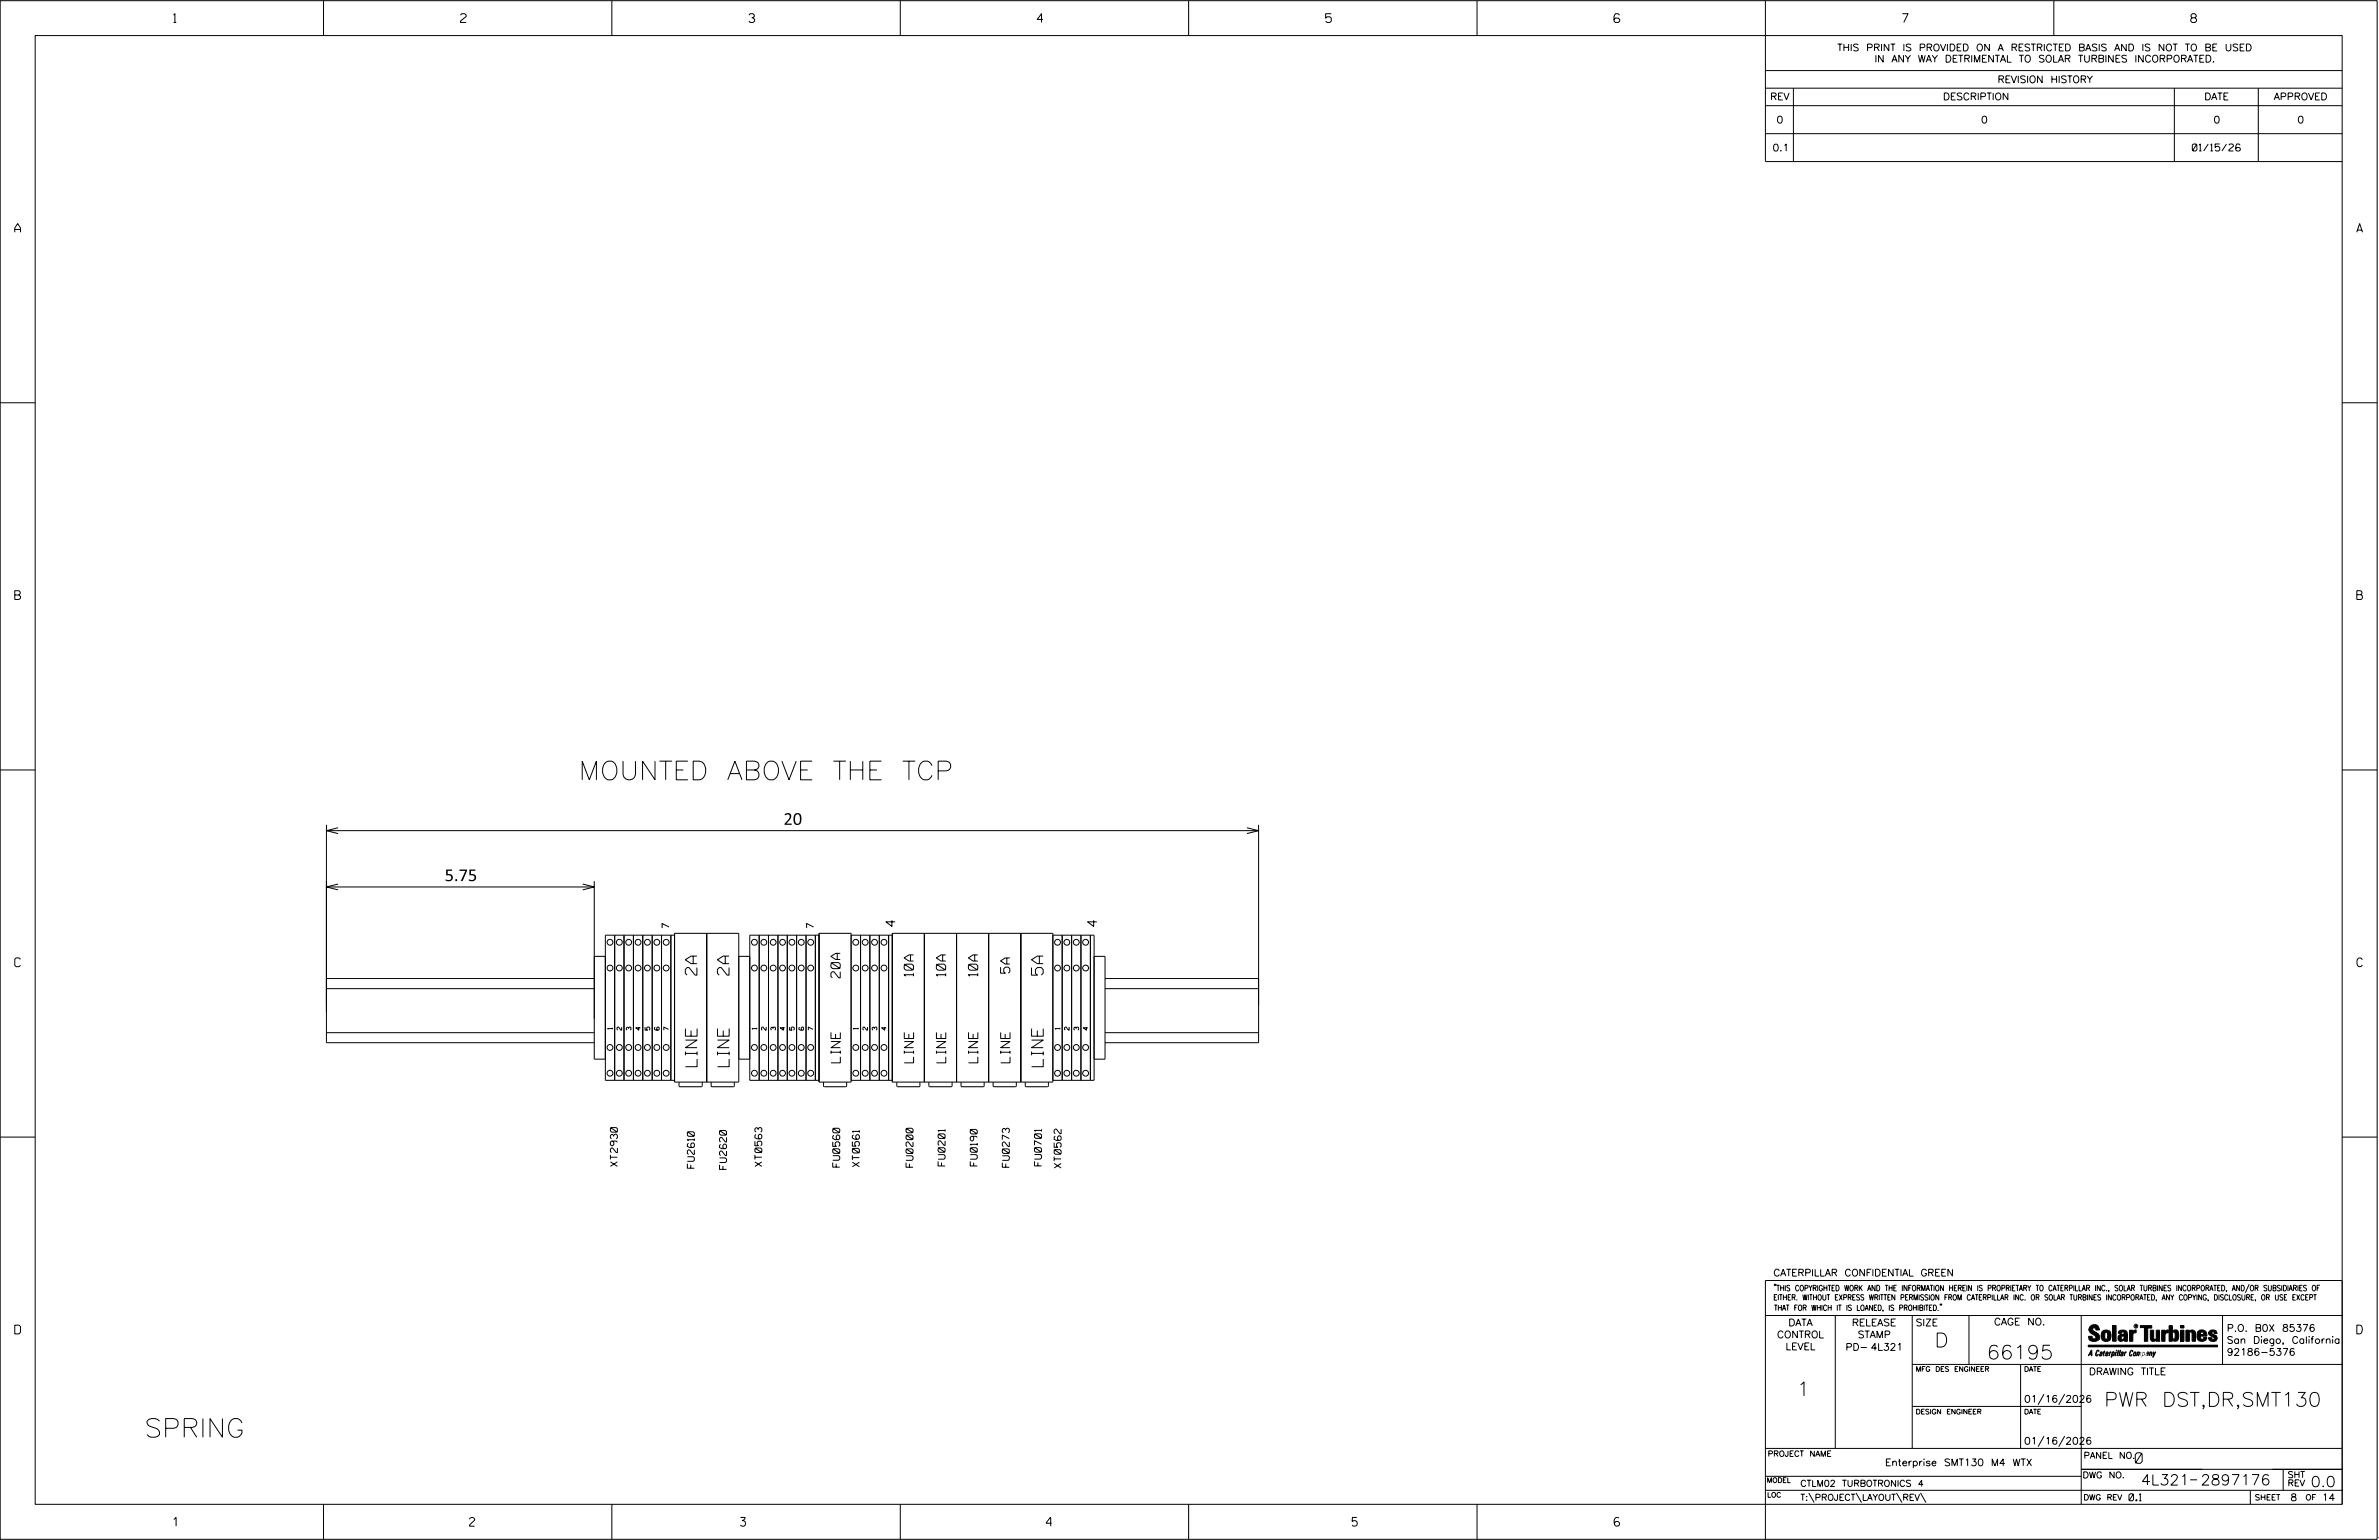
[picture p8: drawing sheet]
<svg xmlns="http://www.w3.org/2000/svg" width="864mm" height="559mm" viewBox="0 0 864 559" stroke-linecap="round" stroke-linejoin="round" font-family="sans-serif">
<defs><g id="words">
<g font-size="6.8">
<text x="210.1" y="283">MOUNTED ABOVE THE TCP</text>
<text x="52.4" y="521.5">SPRING</text>
</g>
<g font-size="5.1">
<text x="702.3" y="488.8">D</text>
<text x="721.2" y="493.2">66195</text>
<text x="652.2" y="506.5">1</text>
<text x="763.8" y="510.3">PWR DST,DR,SMT130</text>
</g>
<g font-size="4.2">
<text x="284.4" y="299.3">20</text>
<text x="161.4" y="319.7">5.75</text>
<text x="253" y="353.8" transform="rotate(-90 253 353.8)">2A</text>
<text x="264.7" y="353.8" transform="rotate(-90 264.7 353.8)">2A</text>
<text x="378.7" y="353.8" transform="rotate(-90 378.7 353.8)">5A</text>
<text x="253" y="387.1" transform="rotate(-90 253 387.1)">LINE</text>
<text x="264.7" y="387.1" transform="rotate(-90 264.7 387.1)">LINE</text>
<text x="378.7" y="387.1" transform="rotate(-90 378.7 387.1)">LINE</text>
</g>
<g font-size="3.8">
<text x="775.1" y="531">0</text>
<text x="777.2" y="538.9">4L321</text>
<text x="798.8" y="538.9">2897176</text>
<text x="838.8" y="539.5">0.0</text>
</g>
<g font-size="3.4">
<text x="325" y="336.2" transform="rotate(-90 325 336.2)">4</text>
<text x="398.2" y="336.2" transform="rotate(-90 398.2 336.2)">4</text>
<text x="366.6" y="353.1" transform="rotate(-90 366.6 353.1)">5A</text>
<text x="305" y="354.8" transform="rotate(-90 305 354.8)">20A</text>
<text x="331.6" y="354.2" transform="rotate(-90 331.6 354.2)">10A</text>
<text x="343.3" y="354.2" transform="rotate(-90 343.3 354.2)">10A</text>
<text x="354.9" y="354.2" transform="rotate(-90 354.9 354.2)">10A</text>
<text x="305.1" y="385.7" transform="rotate(-90 305.1 385.7)">LINE</text>
<text x="331.7" y="385.7" transform="rotate(-90 331.7 385.7)">LINE</text>
<text x="343.3" y="385.7" transform="rotate(-90 343.3 385.7)">LINE</text>
<text x="355" y="385.7" transform="rotate(-90 355 385.7)">LINE</text>
<text x="366.6" y="385.7" transform="rotate(-90 366.6 385.7)">LINE</text>
</g>
<g font-size="3.2">
<text x="63" y="8.2">1</text>
<text x="167.2" y="8.2">2</text>
<text x="271.8" y="8.2">3</text>
<text x="376.5" y="8.2">4</text>
<text x="481.2" y="8.2">5</text>
<text x="690.6" y="8.2">7</text>
<text x="795.3" y="8.2">8</text>
<text x="5.4" y="84.3">A</text>
<text x="855.5" y="84.3">A</text>
<text x="5.4" y="217.5">B</text>
<text x="855.6" y="217.5">B</text>
<text x="5.4" y="350.8">C</text>
<text x="855.6" y="350.8">C</text>
<text x="5.4" y="484">D</text>
<text x="855.6" y="484">D</text>
<text x="62.8" y="553.8">1</text>
<text x="170.4" y="553.8">2</text>
<text x="268.8" y="553.8">3</text>
<text x="379.8" y="553.8">4</text>
<text x="490.8" y="553.8">5</text>
<text x="585.9" y="553.8">6</text>
</g>
<g font-size="2.5">
<text x="666.9" y="18.5">THIS PRINT IS PROVIDED ON A RESTRICTED BASIS AND IS NOT TO BE USED</text>
<text x="680.5" y="22.6">IN ANY WAY DETRIMENTAL TO SOLAR TURBINES INCORPORATED.</text>
<text x="725.1" y="30">REVISION HISTORY</text>
<text x="642.6" y="36.3">REV</text>
<text x="705.3" y="36.3">DESCRIPTION</text>
<text x="800.2" y="36.3">DATE</text>
<text x="825.4" y="36.3">APPROVED</text>
<text x="644.9" y="44.7">0</text>
<text x="719.1" y="44.7">0</text>
<text x="803.5" y="44.7">0</text>
<text x="834" y="44.7">0</text>
<text x="643.5" y="54.8">0.1</text>
<text x="795.8" y="54.8">01/15/26</text>
<text x="242.9" y="336.8" transform="rotate(-90 242.9 336.8)">7</text>
<text x="295.3" y="336.8" transform="rotate(-90 295.3 336.8)">7</text>
<text x="224.1" y="423.2" transform="rotate(-90 224.1 423.2)">XT2930</text>
<text x="252.1" y="423.9" transform="rotate(-90 252.1 423.9)">FU2610</text>
<text x="263.7" y="424.3" transform="rotate(-90 263.7 424.3)">FU2620</text>
<text x="276.6" y="423.2" transform="rotate(-90 276.6 423.2)">XT0563</text>
<text x="304.8" y="423.5" transform="rotate(-90 304.8 423.5)">FU0560</text>
<text x="311.9" y="423.4" transform="rotate(-90 311.9 423.4)">XT0561</text>
<text x="331.4" y="423.5" transform="rotate(-90 331.4 423.5)">FU0200</text>
<text x="343.1" y="423.1" transform="rotate(-90 343.1 423.1)">FU0201</text>
<text x="354.7" y="423.1" transform="rotate(-90 354.7 423.1)">FU0190</text>
<text x="366.4" y="423.5" transform="rotate(-90 366.4 423.5)">FU0273</text>
<text x="378.1" y="423.1" transform="rotate(-90 378.1 423.1)">FU0701</text>
<text x="385.2" y="423.8" transform="rotate(-90 385.2 423.8)">XT0562</text>
<text x="643.8" y="463">CATERPILLAR CONFIDENTIAL GREEN</text>
<text x="645.1" y="485.5">CONTROL</text>
<text x="649.2" y="481.1">DATA</text>
<text x="672.3" y="481.1">RELEASE</text>
<text x="674.4" y="485.5">STAMP</text>
<text x="695.4" y="481.1">SIZE</text>
<text x="723.8" y="480.8">CAGE NO.</text>
<text x="808.4" y="483.1">P.O. B0X 85376</text>
<text x="648.2" y="489.8">LEVEL</text>
<text x="669.9" y="490">PD- 4L321</text>
<text x="808.4" y="487.5">San Diego, California</text>
<text x="808.4" y="491.8">92186-5376</text>
<text x="758.3" y="498.9">DRAWING TITLE</text>
<text x="734.8" y="508.9">01/16/2026</text>
<text x="734.8" y="524.1">01/16/2026</text>
<text x="684.3" y="531.9">Enterprise SMT130 M4 WTX</text>
<text x="772.8" y="544.6">0.1</text>
<text x="831.4" y="544.6">8</text>
<text x="842.9" y="544.6">14</text>
</g>
<g font-size="2.3">
<text x="756.4" y="529.2">PANEL NO.</text>
<text x="653.5" y="539.4">CTLM02 TURBOTRONICS 4</text>
<text x="756" y="536.3">DWG NO.</text>
<text x="830.4" y="539.3">REV</text>
<text x="830.4" y="536.2">SHT</text>
<text x="653.5" y="544.5">T:\PROJECT\LAYOUT\REV\</text>
</g>
<g font-size="2">
<text x="643.8" y="468.4">&quot;THIS COPYRIGHTED WORK AND THE INFORMATION HEREIN IS PROPRIETARY TO CATERPILLAR INC., SOLAR TURBINES INCORPORATED, AND/OR SUBSIDIARIES OF</text>
<text x="643.8" y="471.8">EITHER. WITHOUT EXPRESS WRITTEN PERMISSION FROM CATERPILLAR INC. OR SOLAR TURBINES INCORPORATED, ANY COPYING, DISCLOSURE, OR USE EXCEPT</text>
<text x="644" y="475.6">THAT FOR WHICH IT IS LOANED, IS PROHIBITED.&quot;</text>
<text x="641.7" y="528.5">PROJECT NAME</text>
<text x="756.3" y="544.3">DWG REV</text>
<text x="818.5" y="544.3">SHEET</text>
<text x="836.9" y="544.3">OF</text>
</g>
<g font-size="1.8">
<text x="695.4" y="497.6">MFG DES ENGINEER</text>
<text x="734.8" y="497.6">DATE</text>
<text x="695.4" y="513.1">DESIGN ENGINEER</text>
<text x="734.8" y="513.1">DATE</text>
<text x="641.3" y="538">MODEL</text>
<text x="641.5" y="543.3">LOC</text>
</g>
<g font-size="1.7">
<text x="222.3" y="373.5" transform="rotate(-90 222.3 373.5)">1</text>
<text x="225.7" y="373.8" transform="rotate(-90 225.7 373.8)">2</text>
<text x="229.1" y="373.8" transform="rotate(-90 229.1 373.8)">3</text>
<text x="232.5" y="373.8" transform="rotate(-90 232.5 373.8)">4</text>
<text x="235.9" y="373.8" transform="rotate(-90 235.9 373.8)">5</text>
<text x="239.3" y="373.8" transform="rotate(-90 239.3 373.8)">6</text>
<text x="242.7" y="373.8" transform="rotate(-90 242.7 373.8)">7</text>
<text x="274.7" y="373.5" transform="rotate(-90 274.7 373.5)">1</text>
<text x="278.1" y="373.8" transform="rotate(-90 278.1 373.8)">2</text>
<text x="281.5" y="373.8" transform="rotate(-90 281.5 373.8)">3</text>
<text x="284.9" y="373.8" transform="rotate(-90 284.9 373.8)">4</text>
<text x="288.3" y="373.8" transform="rotate(-90 288.3 373.8)">5</text>
<text x="295.1" y="373.8" transform="rotate(-90 295.1 373.8)">7</text>
<text x="311.5" y="373.5" transform="rotate(-90 311.5 373.5)">1</text>
<text x="314.9" y="373.8" transform="rotate(-90 314.9 373.8)">2</text>
<text x="318.3" y="373.8" transform="rotate(-90 318.3 373.8)">3</text>
<text x="321.7" y="373.8" transform="rotate(-90 321.7 373.8)">4</text>
<text x="384.7" y="373.5" transform="rotate(-90 384.7 373.5)">1</text>
<text x="388.1" y="373.8" transform="rotate(-90 388.1 373.8)">2</text>
<text x="391.5" y="373.8" transform="rotate(-90 391.5 373.8)">3</text>
<text x="394.9" y="373.8" transform="rotate(-90 394.9 373.8)">4</text>
</g>
<text font-size=".9" x="775.1" y="481.7">R</text>
</g></defs>
<g fill="none" stroke="#000" stroke-width=".36">
<path d="M.1 .2h862.8v558.4h-862.8zM12.8 12.9h837.4v533h-837.4zM117.4 .2v12.7M222.1 .2v12.7M326.8 .2v12.7M431.5 .2v12.7M536.2 .2v12.7M587.9 5.5l-.5-.5h-1l-.5 1v1.7l.5 .4h1l.6-.4v-.6l-.6-.5h-1l-.5 .5M640.9 .2v58.4h209.3M745.6 .2v12.7M640.9 25.6h209.3M640.9 32h209.3"/>
<path d="M640.9 38.3h209.3M651 32v26.6M789.3 32v26.6M819.8 32v26.6M640.9 48.5h209.3M.1 146.2h12.7M850.2 146.2h12.7M.1 279.4h12.7M850.2 279.4h12.7M118.5 299.3v79.1h97.2M456.9 299.3v79.1h-55.8M118.5 301.4h338.4"/>
<path d="M122.7 300.4l-4.2 1 4.2 1.1M215.7 319.7v64.6h4M452.6 300.4l4.3 1-4.3 1.1M118.5 321.8h97.2M122.7 320.8l-4.2 1 4.2 1.1M211.5 320.8l4.2 1-4.2 1.1M223.1 339.3v52.7M226.5 339.3v52.7M229.9 339.3v52.7M233.3 339.3v52.7M236.7 339.3v52.7M240.1 339.3v52.7"/>
<path d="M243.5 339.3v52.7M244.9 338.7h23.3v53.9h-23.3zM244.9 339.3h-25.2v52.7h25.2M256.5 338.7v53.9M275.6 339.3v52.7M279 339.3v52.7M282.4 339.3v52.7M285.8 339.3v52.7M289.2 339.3v52.7M292.6 339.3v52.7M296 339.3v52.7M297.3 338.7h11.7v53.9h-11.7z"/>
<path d="M297.3 339.3h-25.1v52.7h25.1M309 339.3h14.9M312.4 339.3v52.7M315.8 339.3v52.7M319.2 339.3v52.7M322.6 339.3v52.7M323.9 338.7h58.3v53.9h-58.3zM335.6 338.7v53.9M347.2 338.7v53.9M358.9 338.7v53.9M370.6 338.7v53.9M382.2 339.3h15v52.7h-15"/>
<path d="M385.6 339.3v52.7M389 339.3v52.7M392.4 339.3v52.7M395.8 339.3v52.7M118.5 355.1h97.2M118.5 358.7h97.2M215.7 347h4M268.2 347h4M397.2 347h3.9v37.3h-3.9M401.1 355.1h55.8M401.1 358.7h55.8M118.5 374.7h97.2"/>
<path d="M290.3 372.7l-.3 .8 .6 .3h.9l.2-.8-.2-.3-.6 .3 .2 .8M401.1 374.7h55.8M246.5 392.6v1.4l.3 .3h7.8l.3-.3v-1.4M258.2 392.6v1.4l.3 .3h7.7l.4-.3v-1.4M268.2 384.3h4M298.9 392.6v1.4l.4 .3h7.7l.3-.3v-1.4M309 392h14.9M325.5 392.6v1.4l.4 .3h7.7l.3-.3v-1.4M337.2 392.6v1.4l.3 .3h7.8l.3-.3v-1.4M348.9 392.6v1.4l.3 .3h7.7l.4-.3v-1.4M360.5 392.6v1.4l.4 .3h7.7l.3-.3v-1.4M372.2 392.6v1.4l.3 .3h7.7l.4-.3v-1.4"/>
<path d="M.1 412.6h12.7M850.2 412.6h12.7M640.9 477.3h209.3M644.2 466.1l-.1 .4M644.7 466.1l-.2 .4M666.2 477.3v48.3M694.2 477.3v48.3M704.4 473.3l-.1 .4M704.8 473.3l-.1 .4M714.8 477.3v17.8M755.5 477.3v68.6M806.8 477.3v17.8"/>
<path d="M816.5 466l-1.4 3.1M850.2 464.6h-209.3v94M850.2 464.8v81.1M694.2 495.1h156M733.5 495.1v30.5M758.6 481.4a2.02 2.02 0 0 1 3.1-.1l.5 1.3h-1.3l-.2-.6-.4-.2-.6 .1-.1 .4 .4 .7a2.46 2.46 0 0 1 2.2 2.9 2.83 2.83 0 0 1-3.8 .3l-.3-1.3h1.3l.2 .7 .6 .3 .5-.2 .2-.5-.4-.6-1.9-1.2-.4-.9zM759.2 491.3h-.7l.7-1.2v1.9h.2l-.1-2.1-1.3 2.1 .5-.5h.7M761.3 490l.3-.2 .4 .3-.1 .3-.3-.4-.4 .3-.3 1.6h.4l.4-.5-.3 .6-.4 .1-.3-.4zM762.6 490.6l.5-.1-.1 1.4h-.9a.74 .74 0 0 1 .9-.8l-.3 .7-.5 .1 .2-.5 .6-.2v-.5l-.7 .2zM763 483.2a2.17 2.17 0 0 1 3.1 0l.3 1.4-.3 1.5a2.17 2.17 0 0 1-3.1 0l-.3-1.5zM763.6 490.5l.4-.4 .2 .6h-.3l-.3 .9 .2 .4-.3-.1zM764.1 483.7l.5-.4 .4 .3v2.2l-.4 .2-.5-.2z"/>
<path d="M764.6 491.1l.6 .2v-.7l-.4-.1-.4 .6-.1 .8h.6M764.6 491.1l-.1 .8h.4M764.6 482.6v.8M764.8 490.7l.4 .1v.3h-.6zM765 491.5l-.1 .4zM766 490.5l-.5 1.5zM766 490.8l.4-.3-.4 .4M766.9 481h1.3v5.7h-1.3zM767 490.8l.5 .1-.3 .8-.4 .2zM767.3 490.5h-.5l-.5 2M767.3 490.5a.8 .8 0 0 1 .2 1 .8 .8 0 0 1-.9 .4l-.1 .6M767.3 490.5l-.1 .2"/>
<path d="M768.1 490.5l-.4 1.5zM768.2 489.9h.3l-.1 .2h-.2zM769 489.9l-.5 2.1zM769.7 489.9l-.6 2.1zM770.1 491.4l.5-.3-.5 .8zM770.4 491.9h.1M770.6 491.1l.1-.4-.7 .2 .1-.3 .6-.1 .2 .3-.5 1.1M770.6 491.1a.74 .74 0 0 0-.8 .8h.6M771 484.8h-.7l-.3 .6 .4 .7 .5-.3 .1-2.4h-.8l-.1 .4h-1.2a1.71 1.71 0 0 1 1.8-1.3 1.71 1.71 0 0 1 1.6 1.4v2.8h-1.1l-.1-.6M771 484.2l-1.5 .1a1.41 1.41 0 0 0 0 2.4l.5 .1 1.1-.7M771.2 486.1h-.1M771.4 490.5l.1 .3 .4-.3-.9 1.5z"/>
<path d="M771.5 490.8h.1M773 482.7h1.2v.5l.5-.5 .7-.1v1h-.6l-.5 .4-.1 2.7h-1.2zM773.3 490.3l.6-.4 .4 .2-.1 .4-.3-.4a1.28 1.28 0 0 0-.5 1.8l.6-.4-.1 .4-.8 .1zM774.7 490.8l.5-.3a.88 .88 0 0 1 .2 .9 .88 .88 0 0 1-.7 .7l-.2-.2zM774.8 490.9h.5l-.3 1h-.3l-.2-.2zM775.2 490.5l-.1 .2M776.8 481h4.3v.9h-1.5v4.8h-1.3M776.8 490.6l-.8 .2v-.3l-.4 1.5 .8-1.3v1.3l.3-1.2M779.3 491.1h.4M779.6 490.5h.3l-.3 1.4M779.6 490.7h.2l-.1 .4M779.7 491.1l-.1 .4"/>
<path d="M779.7 491.1l-.4 .2M780.1 492l.4-1.5 .1 .3 .3-.3 .3 .2-.3 1.3v-1.3l-.7 1.3M780.6 482.7h1.2v2.7l.1 .4 .4 .3 .4-.7v-2.7h1.2l.1 4h-1.3v-.5l-1.1 .6-.7-.3-.3-.7zM781.6 492.5l1-2-.8 1.3-.2-1.3-.2 2M784.7 482.7h1.2v.5l.5-.5 .7-.1v1h-.5l-.6 .4-.1 2.7h-1.2zM787.4 481h1.2v2a1.4 1.4 0 0 1 2.2 .2l.1 1.4-.4 1.9-1.5 .1-.4-.5v-1l.5 .9 .5-.3v-2.1l-.5-.4-.5 .7v2.8h-1.2zM791.5 482.7h1.3v4h-1.3zM791.5 481h1.3v.9h-1.3zM793.5 482.7h1.3v.4l.7-.5 1.1 .2 .4 .6v3.3h-1.2l-.3-3.4-.7 .2v3.2h-1.3zM794.8 483.1h.1M797.7 483.2a1.92 1.92 0 0 1 2.4-.5 1.92 1.92 0 0 1 1 2.1h-2.3v.8l.6 .5 .5-.3v-.5h1.2a1.83 1.83 0 0 1-2.1 1.4 1.83 1.83 0 0 1-1.5-2.1zM798.8 484.2v.6"/>
<path d="M799.1 483.4h.6l.2 .8h-1.1zM804.6 482.9a1.84 1.84 0 0 0-2.9 .8 3.3 3.3 0 0 0 2.2 1.9l-.5 .5-.4-.3-.1-.4h-1.2l.1 .6a1.92 1.92 0 0 0 2.9 .4M804.9 483.8h-1.2l-.2-.6-.5 .1-.1 .3 .1 .3 1.8 .9M805.1 488.1h-47.1v.6h47.1M694.2 510.3h61.3M742 505.8l-2.2 3.9M749.5 505.8l-2.2 3.9M640.9 525.6h209.2M640.9 535.7h114.6M742 521.1l-2.2 3.8M749.5 521.1l-2.2 3.8M755.5 533.2h94.7"/>
<path d="M795 537h2.6M828.8 533.2v7.6M117.4 545.9v12.7M222.1 545.9v12.7M326.8 545.9v12.7M431.5 545.9v12.7M536.2 545.9v12.7M640.9 540.8h209.3M656.6 541.7l2 3.5M673.8 541.7l1.9 3.5M688.4 541.7l2 3.5M697.2 541.7l1.9 3.5"/>
<path d="M816.9 541v4.9M863.5 558h.1"/>
<circle cx="221.4" cy="351.3" r="1.05"/>
<circle cx="221.4" cy="341.9" r="1.06"/>
<circle cx="224.8" cy="351.3" r="1.06"/>
<circle cx="224.8" cy="341.9" r="1.06"/>
<circle cx="228.2" cy="351.3" r="1.06"/>
<circle cx="228.2" cy="341.9" r="1.06"/>
<circle cx="231.6" cy="351.3" r="1.05"/>
<circle cx="231.6" cy="341.9" r="1.06"/>
<circle cx="235" cy="351.3" r="1.06"/>
<circle cx="235" cy="341.9" r="1.06"/>
<circle cx="238.4" cy="351.3" r="1.05"/>
<circle cx="238.4" cy="341.9" r="1.06"/>
<circle cx="241.8" cy="351.3" r="1.06"/>
<circle cx="241.8" cy="341.9" r="1.06"/>
<circle cx="273.9" cy="351.3" r="1.06"/>
<circle cx="273.9" cy="341.9" r="1.06"/>
<circle cx="277.3" cy="351.3" r="1.05"/>
<circle cx="277.3" cy="341.9" r="1.06"/>
<circle cx="280.7" cy="351.3" r="1.06"/>
<circle cx="280.7" cy="341.9" r="1.06"/>
<circle cx="284.1" cy="351.2" r="1.05"/>
<circle cx="284.1" cy="341.9" r="1.05"/>
<circle cx="287.5" cy="351.3" r="1.05"/>
<circle cx="287.5" cy="341.9" r="1.06"/>
<circle cx="290.9" cy="351.3" r="1.06"/>
<circle cx="290.9" cy="341.9" r="1.06"/>
<circle cx="294.3" cy="351.3" r="1.05"/>
<circle cx="294.3" cy="341.9" r="1.06"/>
<circle cx="310.7" cy="351.3" r="1.06"/>
<circle cx="310.7" cy="341.9" r="1.06"/>
<circle cx="314.1" cy="351.3" r="1.05"/>
<circle cx="314.1" cy="341.9" r="1.06"/>
<circle cx="317.5" cy="351.3" r="1.06"/>
<circle cx="317.5" cy="341.9" r="1.06"/>
<circle cx="320.9" cy="351.3" r="1.05"/>
<circle cx="320.9" cy="341.9" r="1.06"/>
<circle cx="383.9" cy="351.3" r="1.06"/>
<circle cx="383.9" cy="341.9" r="1.06"/>
<circle cx="387.3" cy="351.3" r="1.06"/>
<circle cx="387.3" cy="341.9" r="1.06"/>
<circle cx="390.7" cy="351.3" r="1.05"/>
<circle cx="390.7" cy="341.9" r="1.06"/>
<circle cx="394.1" cy="351.3" r="1.06"/>
<circle cx="394.1" cy="341.9" r="1.06"/>
<circle cx="221.4" cy="389.4" r="1.05"/>
<circle cx="221.4" cy="380.1" r="1.06"/>
<circle cx="224.8" cy="389.4" r="1.06"/>
<circle cx="224.8" cy="380.1" r="1.06"/>
<circle cx="228.2" cy="389.4" r="1.06"/>
<circle cx="228.2" cy="380.1" r="1.06"/>
<circle cx="231.6" cy="389.4" r="1.05"/>
<circle cx="231.6" cy="380.1" r="1.06"/>
<circle cx="235" cy="389.4" r="1.06"/>
<circle cx="235" cy="380.1" r="1.06"/>
<circle cx="238.4" cy="389.4" r="1.05"/>
<circle cx="238.4" cy="380.1" r="1.06"/>
<circle cx="241.8" cy="389.4" r="1.06"/>
<circle cx="241.8" cy="380.1" r="1.06"/>
<circle cx="273.9" cy="389.4" r="1.06"/>
<circle cx="273.9" cy="380.1" r="1.06"/>
<circle cx="277.3" cy="389.4" r="1.05"/>
<circle cx="277.3" cy="380.1" r="1.06"/>
<circle cx="280.7" cy="389.4" r="1.06"/>
<circle cx="280.7" cy="380.1" r="1.06"/>
<circle cx="284.1" cy="389.4" r="1.05"/>
<circle cx="284.1" cy="380.1" r="1.05"/>
<circle cx="287.5" cy="389.4" r="1.05"/>
<circle cx="287.5" cy="380.1" r="1.06"/>
<circle cx="290.9" cy="389.4" r="1.06"/>
<circle cx="290.9" cy="380.1" r="1.06"/>
<circle cx="294.3" cy="389.4" r="1.05"/>
<circle cx="294.3" cy="380.1" r="1.06"/>
<circle cx="310.7" cy="389.4" r="1.06"/>
<circle cx="310.7" cy="380.1" r="1.06"/>
<circle cx="314.1" cy="389.4" r="1.05"/>
<circle cx="314.1" cy="380.1" r="1.06"/>
<circle cx="317.5" cy="389.4" r="1.06"/>
<circle cx="317.5" cy="380.1" r="1.06"/>
<circle cx="320.9" cy="389.4" r="1.05"/>
<circle cx="320.9" cy="380.1" r="1.06"/>
<circle cx="383.9" cy="389.4" r="1.06"/>
<circle cx="383.9" cy="380.1" r="1.06"/>
<circle cx="387.3" cy="389.4" r="1.06"/>
<circle cx="387.3" cy="380.1" r="1.06"/>
<circle cx="390.7" cy="389.4" r="1.05"/>
<circle cx="390.7" cy="380.1" r="1.06"/>
<circle cx="394.1" cy="389.4" r="1.06"/>
<circle cx="394.1" cy="380.1" r="1.06"/>
<circle cx="775.4" cy="481.2" r=".69"/>
</g>
<g fill="#000">
<path d="M768.1 490.5l-.4 1.5zM768.2 489.9h.3l-.1 .2h-.2zM769 489.9l-.5 2.1zM769.7 489.9l-.6 2.1zM791.5 481h1.3v.9h-1.3zM791.5 482.7h1.3v4h-1.3zM758 488.1h47.1v.6h-47.1z"/>
<path d="M759.2 489.9l-1.2 2.1 .5-.5h.7v.5h.2zM759.2 490.1v1.2h-.7z" fill-rule="evenodd"/>
<path d="M758.6 481.4a2.02 2.02 0 0 1 3.1-.1l.5 1.3h-1.3l-.2-.6-.4-.2-.6 .1-.1 .4 .4 .7a2.46 2.46 0 0 1 2.2 2.9 2.83 2.83 0 0 1-3.8 .3l-.3-1.3h1.3l.2 .7 .6 .3 .5-.2 .2-.5-.4-.6-1.9-1.2-.4-.9z" fill-rule="evenodd"/>
<path d="M761.3 490l.3-.2 .4 .3-.1 .3-.3-.4-.4 .3-.3 1.6h.4l.4-.5-.3 .6-.4 .1-.3-.4z" fill-rule="evenodd"/>
<path d="M762.6 490.6l.5-.1-.1 1.4h-.9a.74 .74 0 0 1 .9-.8l-.6 .3-.2 .5 .5-.1 .3-.6v-.5l-.7 .2z" fill-rule="evenodd"/>
<path d="M763.6 490.5l.4-.4 .2 .6h-.3l-.3 .9 .2 .4-.3-.1z" fill-rule="evenodd"/>
<path d="M764.8 490.5l.5 .3-.1 .5h-.6l.6-.2v-.3l-.4-.1-.3 1.2h.4l.3-.4-.6 .6-.3-.2v-.4z" fill-rule="evenodd"/>
<path d="M763 483.2a2.17 2.17 0 0 1 3.1 0l.3 1.4-.3 1.5a2.17 2.17 0 0 1-3.1 0l-.3-1.5zM764.1 483.7v2.1l.5 .2 .4-.2v-2.2l-.4-.3z" fill-rule="evenodd"/>
<path d="M766 490.5v.3l.4-.1-.4 .2-.5 1.1z" fill-rule="evenodd"/>
<path d="M766.8 490.5l-.5 2 .3-.6a.71 .71 0 0 0 .9-.5 .71 .71 0 0 0-.4-.9zM767 490.8l.5 .1-.3 .8-.4 .2z" fill-rule="evenodd"/>
<path d="M766.9 481h1.3v5.7h-1.3z" fill-rule="evenodd"/>
<path d="M770.1 490.6l.6-.1 .2 .3-.4 1.2-.5 .1-.2-.5 .3-.5h.5l-.7 .5v.3l.4-.1 .4-.9-.5-.2-.2 .2z" fill-rule="evenodd"/>
<path d="M769.4 482.8l-.5 1h1.2l.1-.4h.8v.8l-1.5 .1a1.41 1.41 0 0 0 0 2.4l.5 .1 1.1-.7 .1 .6h1.1v-2.8a1.79 1.79 0 0 0-2.4-1.2zM770.3 484.8h.7l-.1 1-.5 .3-.4-.7z" fill-rule="evenodd"/>
<path d="M771.4 490.5l.1 .3 .4-.3-.9 1.5z" fill-rule="evenodd"/>
<path d="M773 482.7h1.2v.5l.5-.5 .7-.1v1h-.6l-.5 .4-.1 2.7h-1.2z" fill-rule="evenodd"/>
<path d="M773.3 490.3l.6-.4 .4 .2-.1 .4-.3-.4a1.28 1.28 0 0 0-.5 1.8l.6-.4-.3 .5h-.6z" fill-rule="evenodd"/>
<path d="M774.7 490.8l-.2 1.1h.7a.96 .96 0 0 0 0-1.4zM774.8 490.9h.5l-.1 .6-.5 .4-.2-.2z" fill-rule="evenodd"/>
<path d="M776 490.5v.3l.4-.3 .2 .3 .7-.2-.3 1.4v-1.3l-.6 1.3v-1.3l-.8 1.3z" fill-rule="evenodd"/>
<path d="M776.8 481h4.3v.9h-1.5v4.8h-1.3v-4.8h-1.5z" fill-rule="evenodd"/>
<path d="M777.9 490.5l-.5 2 .3-.6a.71 .71 0 0 0 .9-.5 .71 .71 0 0 0-.4-.9zM778.1 490.8l.3-.1 .1 .4-.5 .8-.2-.5z" fill-rule="evenodd"/>
<path d="M779.3 490.6l.6-.1-.3 1.5-.7-.1a.67 .67 0 0 1 .8-.8l-.6 .3-.1 .5 .4-.1 .4-.9-.4-.2-.3 .2z" fill-rule="evenodd"/>
<path d="M780.5 490.5l.1 .3 .3-.3 .3 .2-.3 1.3v-1.3l-.8 1.3z" fill-rule="evenodd"/>
<path d="M780.6 482.7h1.2v2.7l.1 .4 .4 .3 .4-.7v-2.7h1.2l.1 4h-1.3v-.5l-1.1 .6-.7-.3-.3-.7z" fill-rule="evenodd"/>
<path d="M781.6 490.5l.2 1.3 .8-1.3-1.2 2z" fill-rule="evenodd"/>
<path d="M784.7 482.7h1.2v.5l.5-.5 .7-.1v1h-.5l-.6 .4-.1 2.7h-1.2z" fill-rule="evenodd"/>
<path d="M787.4 481h1.2v2a1.4 1.4 0 0 1 2.2 .2l.1 1.4-.4 1.9-1.5 .1-.4-.5v-1l.5 .9 .5-.3v-2.1l-.5-.4-.5 .7v2.8h-1.2z" fill-rule="evenodd"/>
<path d="M793.5 482.7h1.3v.4a1.29 1.29 0 0 1 2.2 .3v3.3h-1.2l-.3-3.4-.7 .2v3.2h-1.3z" fill-rule="evenodd"/>
<path d="M797.7 483.2a1.92 1.92 0 0 1 2.4-.5 1.92 1.92 0 0 1 1 2.1h-2.3v.8l.6 .5 .5-.3v-.5h1.2a1.83 1.83 0 0 1-2.1 1.4 1.83 1.83 0 0 1-1.5-2.1zM799.1 483.4l-.3 .8h1.1l-.2-.8z" fill-rule="evenodd"/>
<path d="M801.9 483.2a1.94 1.94 0 0 1 3 .1v.5h-1.2l-.2-.6-.5 .1-.1 .3 .1 .3 1.8 .9a1.2 1.2 0 0 1 .1 1.3 1.2 1.2 0 0 1-1.2 .7l-1.6-.4-.4-1h1.2l.1 .4 .4 .3 .5-.5a3.3 3.3 0 0 1-2.2-1.9z" fill-rule="evenodd"/>
<circle cx="761.4" cy="492" r=".07"/>
<circle cx="762.2" cy="485.1" r=".07"/>
<circle cx="769.3" cy="492" r=".07"/>
<circle cx="773.1" cy="486.7" r=".07"/>
<circle cx="791.5" cy="486.7" r=".07"/>
<circle cx="791.5" cy="481" r=".07"/>
<circle cx="794.8" cy="486.7" r=".07"/>
</g>
<use href="#words"/>
</svg>
